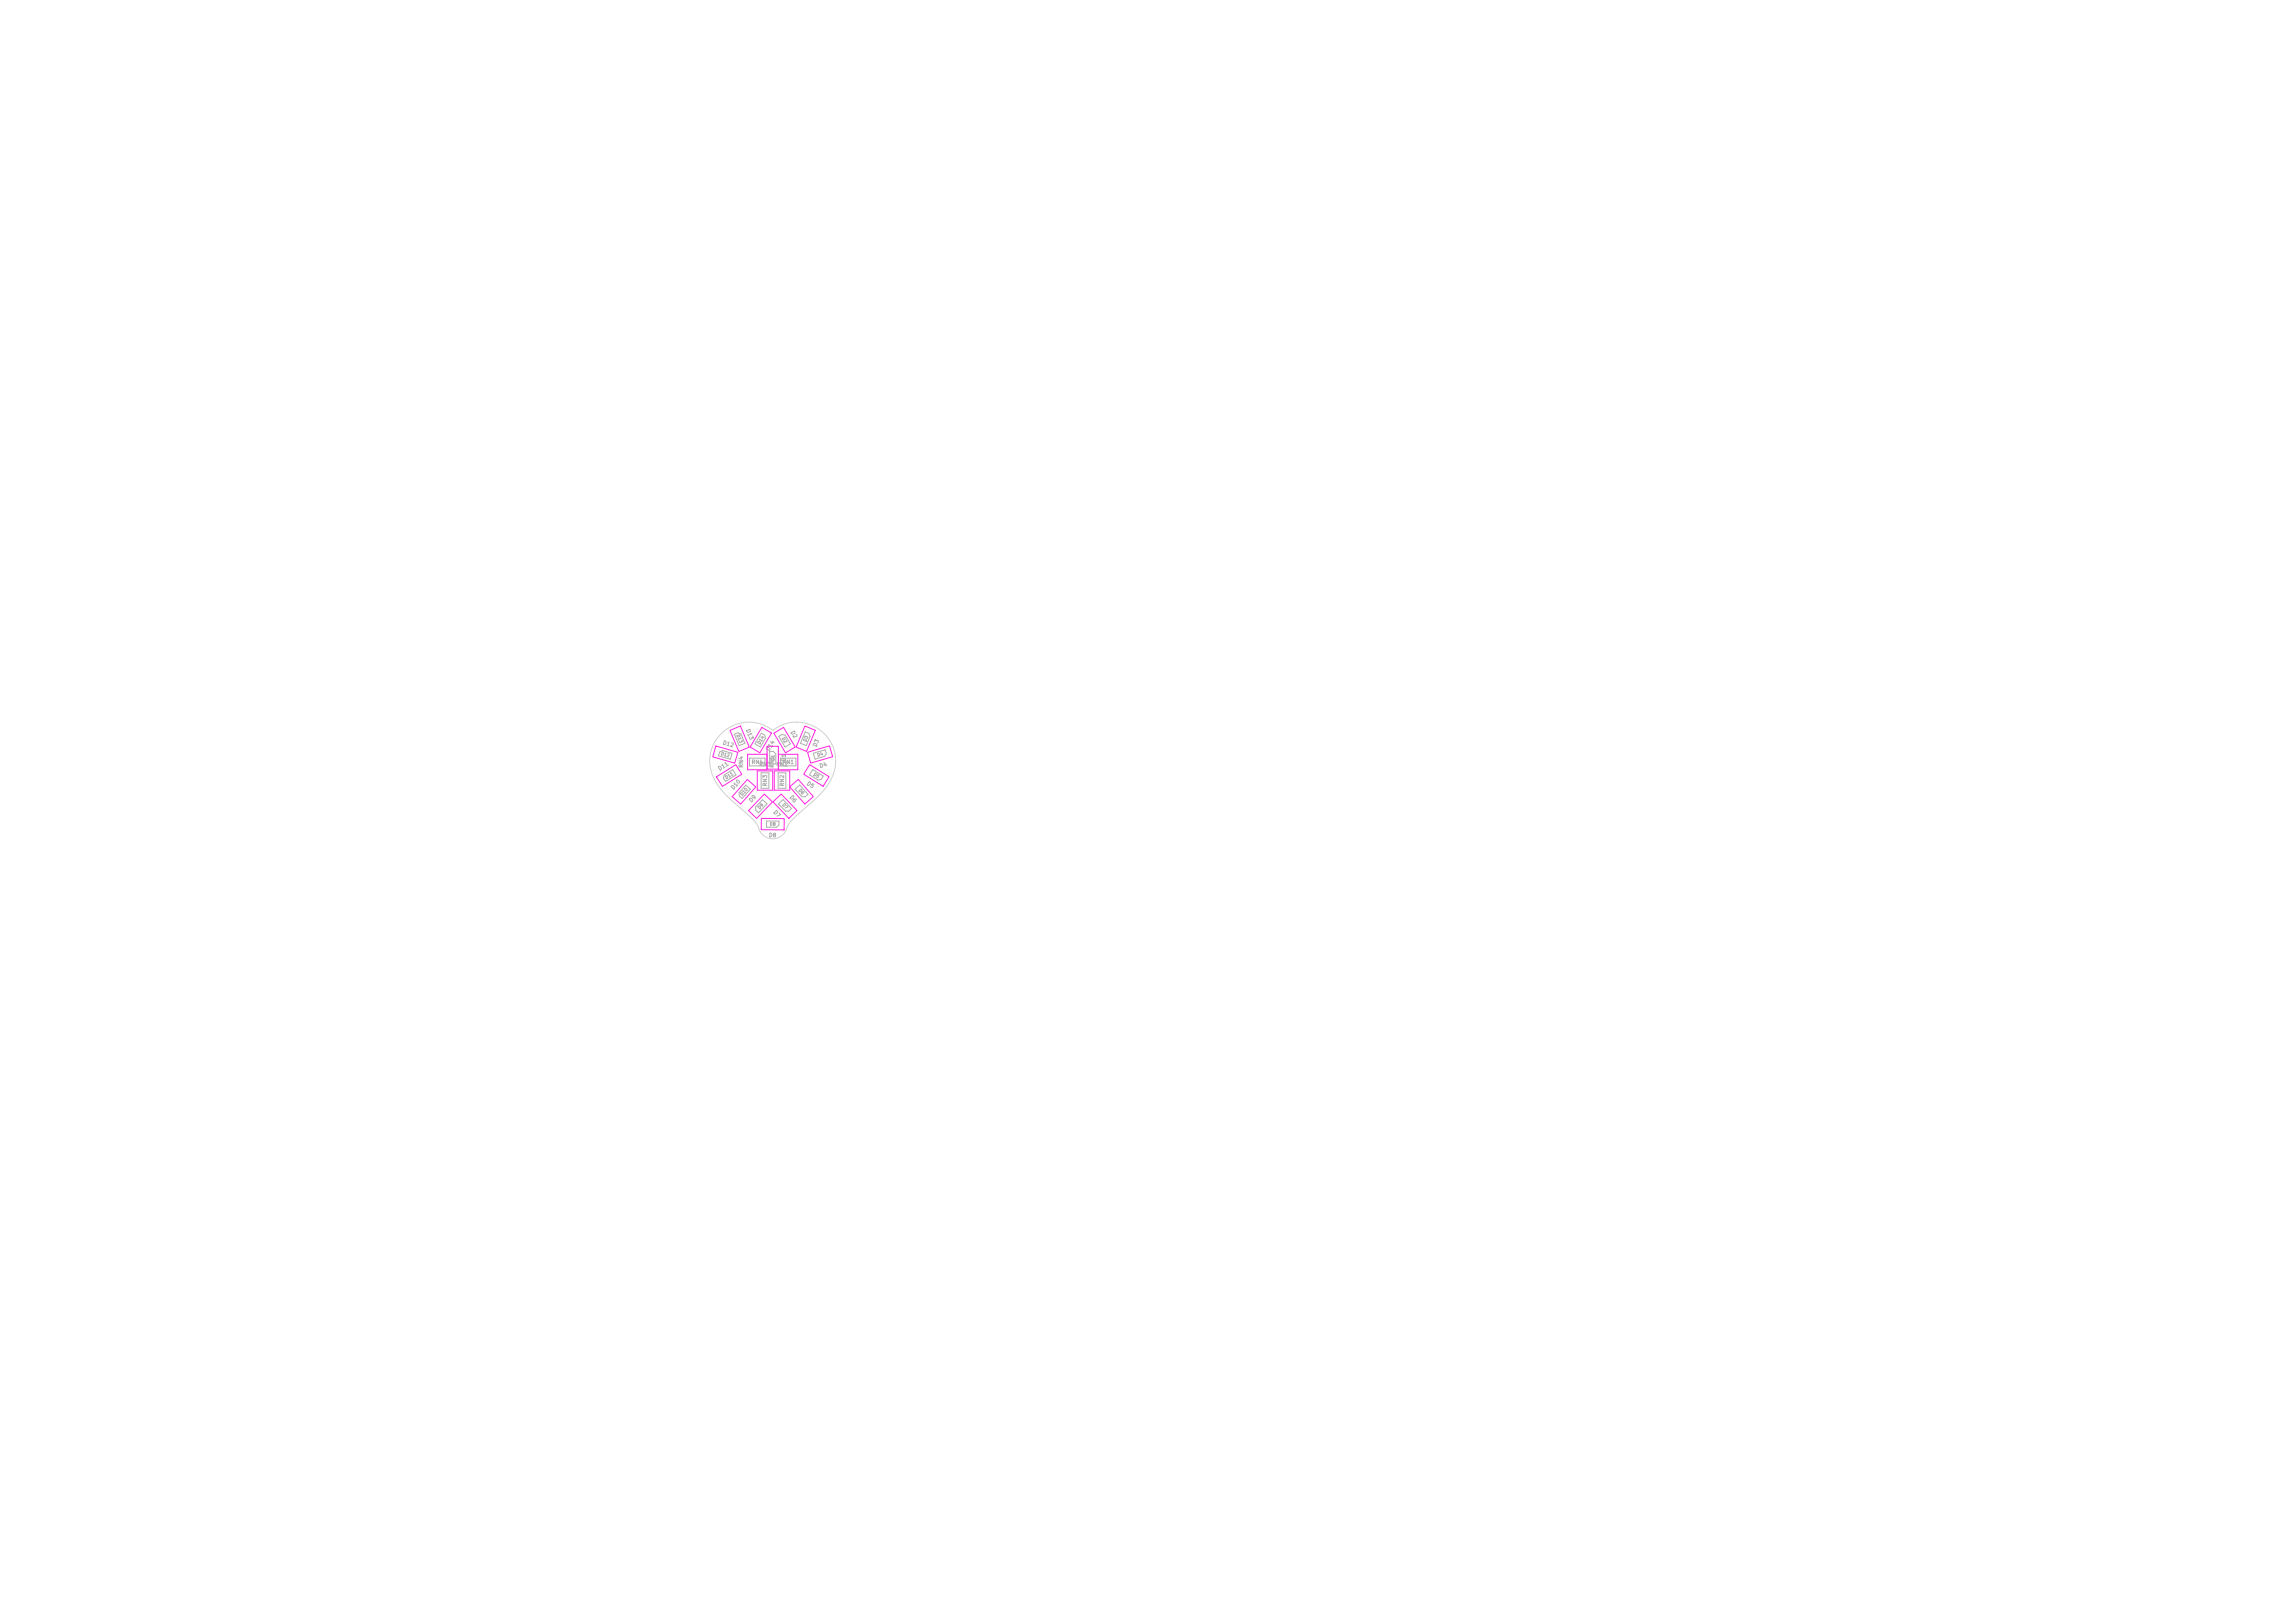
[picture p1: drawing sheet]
<svg xmlns="http://www.w3.org/2000/svg" width="297mm" height="210mm" viewBox="0 0 297 210" stroke-linecap="round" stroke-linejoin="round" font-family="sans-serif">
<defs><g id="words">
<g font-size=".5" fill="#afafaf">
<text x="96.4" y="94.5" transform="rotate(67 96.4 94.5)">D13</text>
<text x="102.2" y="94.8" transform="rotate(59 102.2 94.8)">D2</text>
<text x="93.1" y="99.9" transform="rotate(-32 93.1 99.9)">D11</text>
<text x="93.4" y="96.4" transform="rotate(16 93.4 96.4)">D12</text>
<text x="96.3" y="99.4" transform="rotate(-90 96.3 99.4)">RN4</text>
<text x="97.2" y="99">RN4</text>
<text x="98.2" y="99.3">RN3</text>
<text x="99.4" y="101.8" transform="rotate(-90 99.4 101.8)">RN3</text>
<text x="99.6" y="97.3" transform="rotate(-59 99.6 97.3)">D14</text>
<text x="100.3" y="99.4" transform="rotate(-90 100.3 99.4)">RN1</text>
<text x="100.4" y="99.3">RN2</text>
<text x="101.2" y="99">RN1</text>
<text x="101.6" y="101.8" transform="rotate(-90 101.6 101.8)">RN2</text>
<text x="101.8" y="98.6" transform="rotate(-90 101.8 98.6)">D1</text>
<text x="104.2" y="101.6" transform="rotate(32 104.2 101.6)">D5</text>
<text x="105.7" y="96.8" transform="rotate(-67 105.7 96.8)">D3</text>
<text x="106.1" y="99.5" transform="rotate(-16 106.1 99.5)">D4</text>
<text x="95" y="102.3" transform="rotate(-49 95 102.3)">D10</text>
<text x="97.3" y="104" transform="rotate(-46 97.3 104)">D9</text>
<text x="99.9" y="105.2" transform="rotate(46 99.9 105.2)">D7</text>
<text x="102" y="103.2" transform="rotate(49 102 103.2)">D6</text>
<text x="99.4" y="108.4" transform="rotate(1 99.4 108.4)">D8</text>
</g>
<g font-size=".4" fill="#afafaf">
<text x="95.2" y="95.1" transform="rotate(67 95.2 95.1)">D13</text>
<text x="101" y="95.6" transform="rotate(59 101 95.6)">D2</text>
<text x="93.2" y="97.8" transform="rotate(16 93.2 97.8)">D12</text>
<text x="94" y="100.9" transform="rotate(-32 94 100.9)">D11</text>
<text x="98.4" y="96.4" transform="rotate(-59 98.4 96.4)">D14</text>
<text x="100.3" y="98.5" transform="rotate(-90 100.3 98.5)">D1</text>
<text x="104.4" y="96.1" transform="rotate(-67 104.4 96.1)">D3</text>
<text x="105.1" y="100.4" transform="rotate(32 105.1 100.4)">D5</text>
<text x="105.8" y="98" transform="rotate(-16 105.8 98)">D4</text>
<text x="96.1" y="103.1" transform="rotate(-49 96.1 103.1)">D10</text>
<text x="98.3" y="104.8" transform="rotate(-46 98.3 104.8)">D9</text>
<text x="99.6" y="106.9" transform="rotate(1 99.6 106.9)">D8</text>
<text x="101.1" y="104.2" transform="rotate(46 101.1 104.2)">D7</text>
<text x="103.2" y="102.3" transform="rotate(49 103.2 102.3)">D6</text>
</g>
</g></defs>
<g fill="none" stroke="#afafaf" stroke-width=".13">
<path d="M93.1 97.3l.4-.2 1.2 .4-.2 .7-1.5-.4zM95 95l.5-.2 .4 .2 .5 1.2-.7 .3zM97 98.1h2v1h-2zM98.5 94.9l.5 .2 .1 .4-.7 1.2-.7-.5zM99.6 97.2h.5l.3 .3v1.3h-.8zM100.8 95.3l.4-.3 .4 .1 .7 1.1-.7 .5zM101 98.1h2v1h-2zM104.2 94.7l.5 .2 .1 .4-.5 1.2-.7-.3zM105.2 99.6l1.3 .8-.2 .4-.4 .1-1.1-.6zM105.3 97.5l1.5-.5 .1 .5-.2 .4-1.2 .3zM93.7 100.3l1.1-.7 .4 .7-1.3 .8-.3-.4zM96.5 101.6l.6 .5-1 1.2-.4-.3v-.4z"/>
<path d="M98.5 100h1v2h-1zM98.7 103.5l.6 .5-1.1 1.2-.4-.4v-.4zM99.2 106.2h1.6v.5l-.3 .3h-1.3zM100.7 100h1v2h-1zM100.7 104l.6-.5 1.1 1.1-.3 .4h-.5zM102.9 102.1l.6-.5 1.1 1.2-.4 .3h-.4z"/>
</g>
<g fill="none" stroke="#ff26e2" stroke-width=".13">
<path d="M92.6 96.5l2.9 .8-.4 1.4-2.9-.8zM94.5 94.5l1.3-.6 1.2 2.8-1.4 .5zM96.7 97.6h2.6v2h-2.6zM98 99.8h2v2.5h-2zM98.6 94.1l1.2 .8-1.5 2.5-1.2-.7zM99.3 96.6h1.4v2.9h-1.4zM100.1 94.9l1.3-.8 1.5 2.6-1.2 .7zM100.2 99.8h2v2.5h-2zM100.8 97.6h2.4v2h-2.4zM104.2 93.9l1.3 .6-1.1 2.7-1.4-.5zM104.5 97.3l2.9-.8 .4 1.4-2.9 .8zM104.8 98.9l2.5 1.6-.8 1.2-2.5-1.5z"/>
<path d="M92.7 100.5l2.5-1.6 .8 1.3-2.5 1.6zM96.7 100.9l1.1 .9-1.9 2.2-1.1-.9zM98.5 105.9h3v1.5h-3zM98.9 102.8l1.1 1-2.1 2.1-1-1zM100 103.8l1.1-1.1 2 2.2-1 1zM102.2 101.8l1.1-.9 2 2.2-1.1 .9z"/>
</g>
<path d="M93.3 95l.7-.6 .7-.4 .9-.4 .8-.1h.8l.9 .1 .9 .3 .8 .4a.26 .26 0 0 0 .2 .2 .26 .26 0 0 0 .2-.2l1.2-.6 1.2-.2h1.3l1.2 .4 1.1 .6 .9 1 .7 1.1 .3 1.2v1l-.1 .9-.4 1-.5 .9-1.1 1.3-3.1 2.8-1 1.2a1.91 1.91 0 0 1-1.8 1.6 1.91 1.91 0 0 1-2-1.5l-.9-1.2-3.5-3.3-.9-1-.6-1.2-.3-1.3v-1.5l.5-1.3z" fill="none" stroke="#d0d2cd" stroke-width=".13"/>
<use href="#words"/>
</svg>
